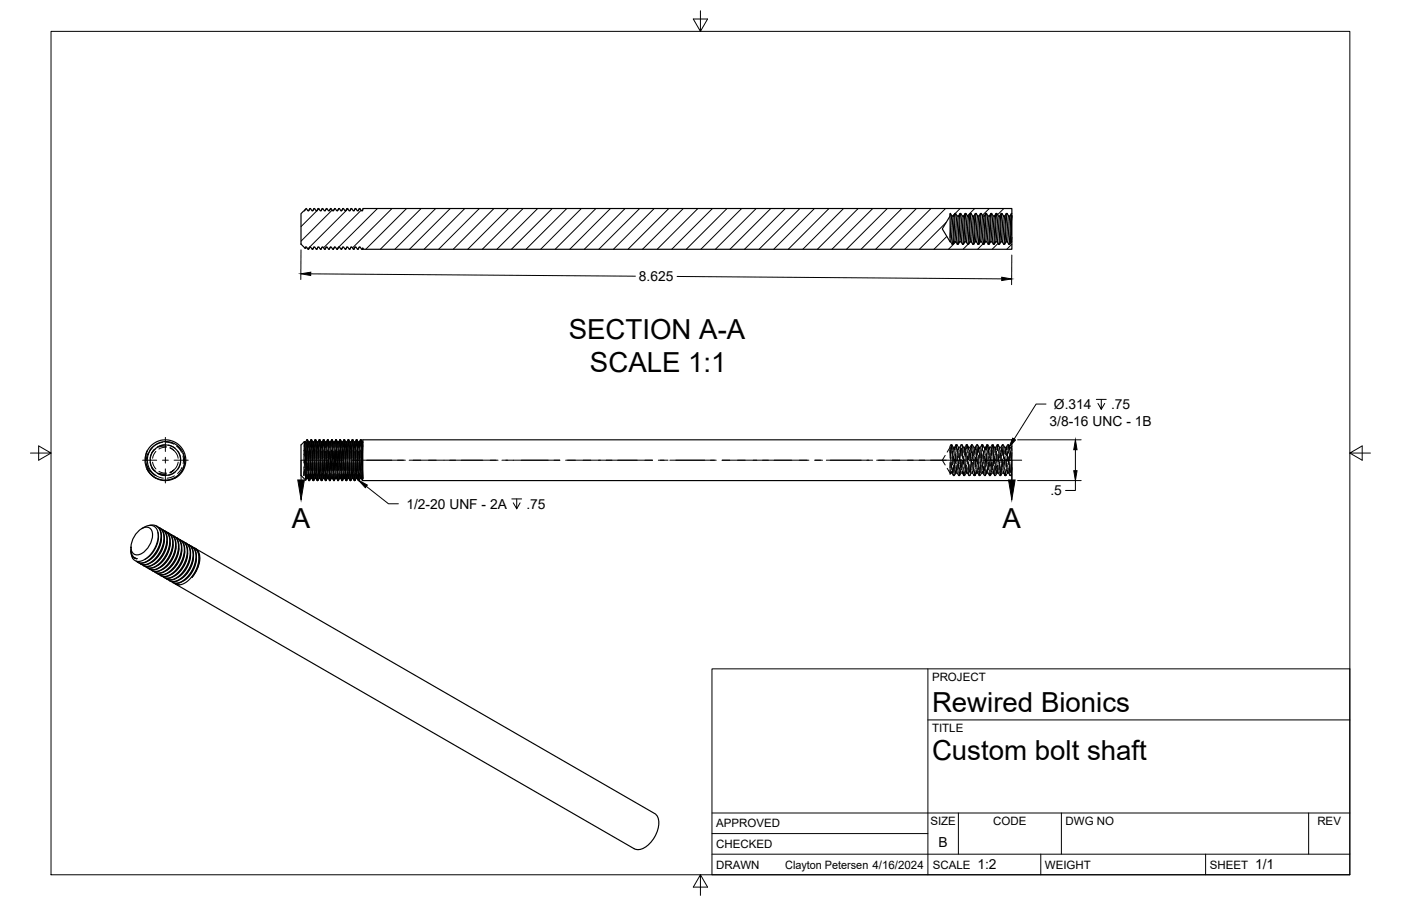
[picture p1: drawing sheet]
<svg xmlns="http://www.w3.org/2000/svg" width="432mm" height="279mm" viewBox="0 0 432 279" stroke-linecap="round" stroke-linejoin="round" font-family="sans-serif">
<defs><g id="words">
<g font-size="8.5">
<text x="175.3" y="104.6">SECTION A-A</text>
<text x="181.8" y="114.9">SCALE 1:1</text>
<text x="89.9" y="162.8">A</text>
<text x="309" y="162.8">A</text>
<text x="287.3" y="219.5">Rewired Bionics</text>
<text x="287.3" y="234.5">Custom bolt shaft</text>
</g>
<g font-size="4.3">
<text x="196.9" y="86.7">8.625</text>
<text x="323.5" y="131.4">3/8-16 UNC - 1B</text>
<text x="324.8" y="126.2">Ø.314</text>
<text x="342.4" y="126.2">.75</text>
<text x="323.8" y="152.7">.5</text>
<text x="125.2" y="156.9">1/2-20 UNF - 2A</text>
<text x="162.2" y="156.9">.75</text>
<text x="289.3" y="261.2">B</text>
<text x="301.2" y="268.1">1:2</text>
<text x="386.8" y="268.1">1/1</text>
</g>
<g font-size="3.5">
<text x="287.3" y="210.1">PROJECT</text>
<text x="287.3" y="225.8">TITLE</text>
<text x="220.7" y="255.2">APPROVED</text>
<text x="286.7" y="254.5">SIZE</text>
<text x="306.1" y="254.5">CODE</text>
<text x="328.4" y="254.5">DWG NO</text>
<text x="406" y="254.5">REV</text>
<text x="220.7" y="261.5">CHECKED</text>
<text x="220.7" y="267.9">DRAWN</text>
<text x="242" y="267.9">Clayton Petersen 4/16/2024</text>
<text x="287.5" y="267.9">SCALE</text>
<text x="322.1" y="267.9">WEIGHT</text>
<text x="372.9" y="267.9">SHEET</text>
</g>
</g></defs>
<!-- layer: Hidden -->
<g fill="none" stroke="#000" stroke-width=".31">
<path d="M45.6 139.8l-.5 2.3M47 138l-1.3 2.1M47.5 138.6l-.7 1M47.5 137.5l-1.3 1.3M47.9 138.5l-1.1 1.1-.6 1.7M48 139.2l-.7 1.1-.3 1M50.1 136.4l-2.2 .9M50.7 137.2l-1.1 .2-1.1 .5M51.2 137.9l-1.4 .2-.8 .4M51.3 137.6h-1.3l-1.1 .3M51.3 136.4l2.3 .6M51.9 137.2l2.1 1"/>
<path d="M52.4 138l1.2 .9M52.4 138.2l1.2 .7M53.6 138.9l.7 .9 .6 1.5M54.4 137.5l1.3 1.3M54.5 137.6l1.5 1.9M54.8 139.1l.7 1.2 .2 1M56.3 139.8l.6 2.3M93.7 138.9v3.9M93.8 136.2l-.1 2.9M93.9 136.4l-.1 1.3M93.9 136.3h.1M94 138.3l-.1 2.4"/>
<path d="M94.2 136.4l-.1 .7M94.3 139.9l.1-.8v2.2M94.5 136.4l-.1 2.7M94.6 139l-.1 2.4M94.8 135.6l-.2 2.2M95 139.2l-.1 2.4M95.2 136.4l-.2 1.6M95.2 136.3h.1M95.2 139.2l-.1 2.4M95.4 136.4l-.1 1.6M95.6 139.1l-.1 2.4M95.8 138.8v2.3"/>
<path d="M95.8 135.7l-.1 2.2M96 135.6l-.1 2M96.2 139.2l-.1 2.4M96.5 136.4l-.2 1.6M96.5 136.3h.1M96.5 139.2l-.1 2.4M96.7 136.3l-.1 1.7M96.9 139.1l-.1 2.4M97.1 138.8l-.1 2.4M97.1 135.7l-.2 2.2M97.3 135.6l-.1 2M97.5 139.2l-.1 2.4"/>
<path d="M97.7 136.4l-.1 1.6M97.7 136.3h.1M97.8 139.2l-.1 2.4M98 136.3l-.2 1.7M98.2 139.1l-.1 2.4M98.4 135.7l-.2 2.2M98.4 138.8l-.1 2.3M98.6 135.6l-.2 2M98.8 139.2l-.1 2.4M99 136.4l-.2 1.6M99 136.3h.1M99 139.2v2.4"/>
<path d="M99.3 136.3l-.2 1.7M99.4 139.1v2.4M99.7 135.7l-.2 2.2M99.7 138.8l-.1 2.4M99.8 135.6l-.1 2M100.1 139.2l-.2 2.4M100.3 136.4l-.2 1.6M100.3 136.3h.1M100.3 139.2l-.1 2.4M100.5 136.4l-.1 1.6M100.7 139.1l-.1 2.4M100.9 135.7l-.1 2.2"/>
<path d="M100.9 138.8l-.1 2.4M101.1 135.6l-.1 2M101.3 139.2l-.1 2.4M101.5 136.4l-.1 1.6M101.5 136.3h.1M101.6 139.2l-.1 2.4M101.8 136.4l-.2 1.6M102 139.1l-.1 2.4M102.2 135.7l-.2 2.2M102.2 138.8l-.1 2.3M102.4 135.6l-.2 2M102.6 139.2l-.1 2.4"/>
<path d="M102.8 136.4l-.2 1.6M102.8 136.3h.1M102.8 139.2v2.4M103.1 136.3l-.2 1.7M103.3 139.1l-.1 2.4M103.5 135.7l-.2 2.2M103.5 138.8l-.1 2.4M103.7 135.6l-.2 2M103.9 139.2l-.1 2.4M104.1 136.4l-.2 1.6M104.1 136.3h.1M104.1 139.2l-.1 2.4"/>
<path d="M104.3 136.3l-.1 1.7M104.5 139.1l-.1 2.4M104.7 135.7l-.1 2.2M104.7 138.8l-.1 2.4M104.9 135.6l-.1 2M105.1 139.2l-.1 2.4M105.3 136.4l-.1 1.6M105.3 136.3h.1M105.4 139.2l-.1 2.4M105.6 136.3l-.1 1.7M105.8 139.1l-.1 2.4M106 135.7l-.2 2.2"/>
<path d="M106 138.8l-.1 2.3M106.2 135.6l-.2 2M106.4 139.2l-.1 2.4M106.6 136.4l-.2 1.6M106.6 136.3h.1M106.7 139.2l-.1 2.4M106.9 136.3l-.2 1.7M107.1 139.1l-.1 2.4M107.3 135.7l-.2 2.2M107.3 138.8l-.1 2.4M107.5 135.6l-.2 2M107.7 139.2l-.1 2.4"/>
<path d="M107.9 136.4l-.2 1.6M107.9 136.3h.1M107.9 139.2l-.1 2.4M108.1 136.4l-.1 1.6M108.3 139.1l-.1 2.4M108.5 135.7l-.1 2.2M108.5 138.8v2.3M108.8 135.6l-.2 2M108.9 139.2l-.1 2.4M109.2 136.4l-.2 1.6M109.2 136.3h.1M109.2 139.2l-.1 2.4"/>
<path d="M109.4 136.4l-.1 1.6M109.6 139.1l-.1 2.4M109.8 135.7l-.2 2.2M109.8 138.8l-.1 2.4M110 135.6l-.1 2M110.2 139.2l-.1 2.4M110.4 136.4l-.1 1.6M110.4 136.3h.1M110.5 139.2l-.1 2.4M110.7 136.3v.1M110.7 136.4l-.2 1.6M110.9 139.1l-.1 2.4"/>
<path d="M111.1 135.7l-.2 2.2M111.1 138.8l-.1 2.4M111.3 135.6l-.2 2M111.5 139.2l-.1 2.4M111.7 136.4l-.2 1.6M111.7 136.3h.1M111.8 137.5l-.1 2.4M292.8 138.9l.1 1.6M292.8 138.9v2.4M292.8 137.9l-.9 1.5M292.9 138.1l-.1 1.5M293.1 137.2l-.3 .4v1.3"/>
<path d="M293.1 137.2h.2l.5 .8M293.1 139.2l-.1 2.4M293.2 137.4l.2 2.4M293.2 138l.1-.8 .2 1.4M293.6 139l-.2 2.4M293.6 139.8l.2 2.4M293.8 137.9h.4M293.9 138l.2 2.4M294.2 138l.5-.8h.2l.5 .8M294.4 138.8l-.2-.9-.2 1.5M294.4 139.4l-.1 2.4M294.5 138.2l.2-1 .2 1.3"/>
<path d="M294.5 140l.1 2.3M294.9 139.7l.2 2.3M295 137.3l-.1-.1-.2 2.1M295.1 138.5l.2 2.4M295.4 137.9h.4M295.5 138.6l-.1-.7-.3 1.7M295.6 138.9l-.1 2.3M295.6 139.8l.2 2.4M295.9 138.2l.2 2.3M296.2 137.2l-.4 .8M296.2 137.2h.3M296.3 137.2l-.3 2.3"/>
<path d="M296.4 138.3l-.2 2.3M296.4 138.3l.2 2.4M296.5 137.2l.5 .8M296.6 137.2l.2 2.4M296.8 139l-.2 2.4M297 137.9h.4M297 138l.3 2.4M297.4 138l.4-.8h.3l.5 .8M297.6 138.7l-.2-.8-.2 1.5M297.7 138.4l-.2 2.4M297.7 139.9l.1 2.4M297.8 137.2l.3 2.2"/>
<path d="M297.8 139.6l-.1 2.3M298.3 138.3l-.2-1.1-.2 1.2M298.4 139.5l.1 2.4M298.6 137.9h.4M298.7 138.6l-.2-.7-.2 1.7M298.8 138.9l-.2 2.3M298.8 139.8l.2 2.4M299 138l.4-.8h.3l.5 .9 .2 2.3M299.1 138.2l.2 2.3M299.1 139.7l-.1 2.4M299.6 138.1l-.2-.9-.2 1.3M299.6 137.3l-.2 2.4"/>
<path d="M299.7 139.3l.1 2.4M299.9 138.2l.1 2.4M300 139l-.2 2.4M300.1 137.9h.5M300.7 138.7l-.2-.8-.1 1.6M300.8 139.9l.2 2.4M300.9 137.4l-.2 2.4M301 137.2l-.5 .8M301 137.2h.3l.5 .8M301.1 138.6l-.2 2.3M301.2 138l.1 2.4M301.2 137.4l.1-.2 .2 2.1"/>
<path d="M301.7 137.9h.5M301.9 138.6l-.2-.7-.2 1.7M302 138.9l-.2 2.4M302 139.8l.1 2.4M302.1 138l.5-.8h.3l.5 .9 .2 2.3M302.2 138.1l.3 2.4M302.4 138.7l-.1 2.4M302.5 137.6l.1-.4 .3 1.9M302.6 139.9l-.1 2.4M303 138l-.1-.8-.2 1.5M303.1 139.1l.2 2.4M303.1 139l-.1 2.4"/>
<path d="M303.3 137.9h.4M303.9 138.7l-.2-.8-.2 1.6M304 139.9l.2 2.4M304.3 137.8l-.1-.6-.2 1.7M304.4 137.6l-.2 2.4M304.4 139l.2 2.4M304.5 137.2h-.3l-.5 .8M304.5 137.2l.4 .8M304.6 137.9l.2 2.3M304.9 137.9h.4M305.1 138.6l-.2-.7-.2 1.7M305.2 138.9l-.2 2.4"/>
<path d="M305.2 139.8l.1 2.3M305.3 138l.5-.8h.3l.5 .9 .2 2.3M305.4 138.1l.2 2.4M305.6 137.8l-.1 2.4M305.8 138.9l-.1 2.4M305.9 137.7l.2 2.4M305.9 137.7l.1-.5 .3 1.7M306.3 139l-.2 2.4M306.5 137.9h.4M306.9 138l.5-.8h.2l.5 .8M307.1 138.7l-.2-.8-.2 1.6M307.1 139.1l-.1 2.4"/>
<path d="M307.2 139.9l.1 2.4M307.2 137.9l.2-.7 .2 1.6M307.7 140l.1 2.3M307.7 137.6l-.1-.4-.2 1.8M307.8 138.8l.2 2.4M308.1 137.9h.4M308.2 138.6l-.1-.7-.3 1.7M308.3 138.9l-.1 2.4M308.3 139.7l.2 2.4M308.6 138.1l.2 2.4M308.9 137.2l-.4 .8M309 137.2h.2l.5 .8 .3 2.3"/>
<path d="M309.1 137.5l-.2-.3-.2 2M309.1 138l-.2 2.3M309.2 138.7l.1 2.3M309.3 137.5l.2 2.4M309.5 139l-.2 2.4M309.7 137.9h.4M310.1 138l.5-.8h.2l.5 .8M310.3 138.7l-.2-.8-.2 1.6M310.4 139.9l.1 2.3M310.4 138.1l-.2 2.4M310.6 139.3l-.2 2.3M310.6 137.4l.2 2.3"/>
<path d="M310.6 138.1l.2-.9 .2 1.4M311.1 139.8l.1 2.4M311.3 137.9h.4M311.4 138.5l-.2-.6-.2 1.8M311.5 138.9l-.2 2.4M311.5 139.7l.2 2.4M311.8 138.1l.1 .8M311.9 139.6l-.2 2.2M311.9 137.6l-.2 .4M45.1 143.3l.9 2.2M46.2 142.5l.6 1.8 1.1 1.1-1.1-1.1 .7 .9M46.8 146.4l1.4 1.2"/>
<path d="M47 142.5l.3 1.1 .7 1M48 146.6l2.3 .9M48.5 146l1 .5 1.2 .2M48.9 145.9l1.3 .3h1.1M49 145.4l1.4 .5h.9M53.8 146.7l-2.3 .8M54 145.6l-1 .6-1.1 .4M54.9 142.5a4.9 4.9 0 0 1-2.5 3.3l1.2-.9-1.2 .7M55.2 146.4l-1.4 1.2M55.7 142.5l-.9 2.2M56.1 144.1l-1.4 2M56.4 140.6l.1 2.4"/>
<path d="M56.8 143.3l-.9 2.2M93.7 144v2.7M93.7 145.4v1.3M93.9 141.8l-.1 2.4M93.9 144.7l-.2 2M94.2 141.1l-.2 2.4M94.4 142.5l-.1 4.9M94.4 142.6v2.1M94.6 147.5h.1M94.7 146.3l-.1 1.2M94.8 147.5h.1M94.8 142.7l-.1 2.4"/>
<path d="M95 146.3l-.2 1.2M95.1 142.8l-.1 2.3M95.4 146.3l-.2 1.9M95.5 142.7l-.1 2.4M95.6 145.9l-.2 2.3M95.7 142.3l-.1 2.4M95.8 147.5h.1M95.9 146.3l-.1 1.2M96.1 147.5h.1M96.1 142.7l-.1 2.4M96.2 146.3l-.1 1.2M96.4 142.8l-.1 2.3"/>
<path d="M96.6 146.3l-.1 1.9M96.8 142.7l-.1 2.4M96.9 145.9l-.2 2.3M97 142.3l-.1 2.4M97.1 147.5h.1M97.2 146.3l-.1 1.2M97.3 147.5h.1M97.4 142.7l-.1 2.4M97.5 146.3l-.2 1.2M97.6 142.8v2.3M97.9 146.3l-.1 1.9M98 142.7v2.4"/>
<path d="M98.1 145.9l-.1 2.3M98.3 142.3l-.1 2.4M98.4 147.5h.1M98.5 146.3l-.1 1.2M98.6 147.5h.1M98.6 142.7v2.4M98.8 146.3l-.2 1.2M98.9 142.8l-.1 2.3M99.2 146.3l-.2 1.9M99.3 142.7v2.4M99.4 145.9l-.2 2.3M99.5 142.3l-.1 2.4"/>
<path d="M99.6 147.5h.1M99.8 146.3l-.2 1.2M99.9 147.5h.1M99.9 142.7l-.1 2.4M100 146.3l-.1 1.2M100.2 142.8l-.1 2.3M100.5 146.3l-.2 1.9M100.6 142.7l-.1 2.4M100.7 145.9l-.2 2.3M100.8 142.3l-.1 2.4M100.9 147.5h.1M101 146.3l-.1 1.2"/>
<path d="M101.2 147.5h.1M101.2 142.7l-.1 2.4M101.3 146.3l-.1 1.2M101.5 142.8l-.1 2.3M101.7 146.3l-.1 1.9M101.9 142.7l-.1 2.4M101.9 145.9l-.1 2.3M102.1 142.3l-.1 2.4M102.2 147.5h.1M102.3 146.3l-.1 1.2M102.4 147.5h.1M102.4 142.7v2.4"/>
<path d="M102.6 146.3l-.2 1.2M102.7 142.8l-.1 2.3M103 146.3l-.2 1.9M103.1 142.7v2.4M103.2 145.9l-.2 2.3M103.3 142.3v2.4M103.4 147.5h.1M103.6 146.3l-.2 1.2M103.7 147.5h.1M103.7 142.7l-.1 2.4M103.8 146.3l-.1 1.2M104 142.8l-.1 2.3"/>
<path d="M104.3 146.3l-.2 1.9M104.4 142.7l-.1 2.4M104.5 145.9l-.2 2.3M104.6 142.3l-.1 2.4M104.7 147.5h.1M104.8 146.3l-.1 1.2M105 147.5h.1M105 142.7l-.1 2.4M105.1 146.3l-.1 1.2M105.3 142.8l-.1 2.3M105.5 146.3l-.1 1.9M105.7 142.7l-.1 2.4"/>
<path d="M105.7 145.9l-.1 2.3M105.9 142.3l-.1 2.4M106 147.5h.1M106.1 146.3l-.1 1.2M106.2 147.5h.1M106.3 142.7l-.1 2.4M106.4 146.3l-.2 1.2M106.5 142.8l-.1 2.3M106.8 146.3l-.1 1.9M107 142.7l-.1 2.4M107 145.9l-.2 2.3M107.1 142.3v2.4"/>
<path d="M107.3 147.5h.1M107.4 146.3l-.1 1.2M107.5 147.5h.1M107.5 142.7l-.1 2.4M107.7 146.3l-.2 1.2M107.8 142.8l-.1 2.3M108.1 146.3l-.2 1.9M108.2 142.7l-.1 2.4M108.3 145.9l-.2 2.3M108.4 142.3l-.1 2.4M108.5 147.5h.1M108.6 146.3l-.1 1.2"/>
<path d="M108.8 147.5h.1M108.8 142.7l-.1 2.4M108.9 146.3l-.1 1.2M109.1 142.8l-.1 2.3M109.3 146.3l-.1 1.9M109.5 142.7l-.1 2.4M109.6 145.9l-.2 2.3M109.7 142.3l-.1 2.4M109.8 147.5h.1M109.9 146.3l-.1 1.2M110 147.5h.1M110.1 142.7l-.1 2.4"/>
<path d="M110.2 146.3l-.2 1.2M110.3 142.8v2.3M110.6 146.3l-.1 1.9M110.8 142.7l-.1 2.4M110.8 145.9l-.1 2.3M111 142.3l-.1 2.4M111.1 147.5h.1M111.2 146.3l-.1 1.2M111.3 147.5h.1M111.3 142.7v2.4M111.5 144.6l-.2 2.9M111.7 141.1l-.1 2.3"/>
<path d="M111.8 147.6l-.1 .6M291.3 140.4l-.9 1.5 .9 1.5M291.9 144.4l.9 1.5M292.8 144.9v1.3l.2-.3M292.8 142.5l.1 3.3M292.9 142.8l-.1 1.5M293 145.9h.4M293 141.7l.2 2.4M293.3 142.5l-.1 2.4M293.4 145.9l.5 .8M293.4 140.9l.2 2.4M293.6 144.5l.3 2.2v-.2"/>
<path d="M293.7 144.2l-.2 1.7-.2-.6M293.8 143.4l.2 2.4M293.9 146.7h.2M293.9 140.6l-.1 2.4M294.2 141.6l.1 2.4M294.2 142.9l-.1 2.4M294.4 144.1l-.2 2.4M294.6 145.9h.4M294.6 140.5l-.1 2.4M294.6 145.9l-.4 .8M294.7 143.5l.3 2.4M294.8 144.3l-.2 1.6-.2-.7"/>
<path d="M295 145.9l.4 .8M295.1 140.8l-.2 2.3M295.1 143.2l.2 2.4M295.3 142.1l.2 2.4M295.4 142.4l-.2 2.4M295.5 146.7h.2M295.7 144.3l-.2 2.3M295.9 143.4l.2 2.4M295.9 145.4l-.2 1.3-.1-1.1M295.9 140.7l-.1 2.4M296.1 141.8l-.1 2.4M296.2 145.9h.4"/>
<path d="M296.2 141.7l.2 2.4M296.2 145.9l-.5 .8M296.5 142.6l-.1 2.3M296.6 145.9l.4 .8M296.7 141.9l.1 2.4M296.8 144.2l-.2 1.7-.1-.6M296.9 140.8l.1 2.4M296.9 145.5l.2 1.2 .1-1.2M297.1 144.4l.2 2.3 .5-.8M297.1 146.7h.2M297.1 140.6l-.2 2.4M297.3 141.6l.2 2.4"/>
<path d="M297.5 142l-.2 2.4M297.6 143.1l-.1 2.4M297.8 145.9h.4M297.9 143.5l.2 2.3 .5 .9M298 144.3l-.2 1.6-.2-.8M298.2 140.6l.1 2.4M298.2 140.8l-.1 2.4M298.4 144.2l.2 2.4M298.6 143l.1 2.4M298.6 142.4l-.2 2.4M298.6 146.7h.3M299 143.3l-.2 2.3"/>
<path d="M299 143.4l.3 2.3M299.1 144.4l-.2 2.3 .5-.8M299.3 145.9h.5M299.4 140.8l-.2 2.4M299.4 141.7l.1 2.4M299.7 142.6l-.2 2.3M299.8 145.9l.4 .8M299.9 142.9l.1 2.4M300 144.2l-.2 1.7-.2-.6M300.1 141.8l.1 2.3M300.2 146.7h.3M300.2 140.7l-.1 2.3"/>
<path d="M300.3 145.3l.2 1.4 .2-1M300.5 144.6l-.3 2.1-.1-.2M300.5 141.6l.2 2.4M300.7 141l-.2 2.4M300.9 142.2l-.2 2.3M300.9 145.9h.5M301 145.9l-.5 .8M301.1 143.5l.2 2.3 .5 .9M301.2 144.4l-.3 1.5-.1-.8M301.4 141.6l.1 2.4M301.4 140.8l-.2 2.4M301.6 140.4l.1 2.4"/>
<path d="M301.6 145.2l.2 1.5 .2-.8M301.7 142.5l-.1 2.3M301.8 144l.2 2.4M301.8 146.7h.3M302.2 142.3l-.2 2.4M302.2 143.3l.3 2.4M302.4 143.4l-.2 2.4M302.5 145.9h.5M302.5 141.7l.2 2.4M302.6 145.9l-.5 .8M302.9 142.6l-.2 2.4M302.9 140.3l.1 2.4"/>
<path d="M302.9 145.9l.5 .8M303.1 143.8l.2 2.4M303.2 144.3l-.2 1.6-.2-.6M303.3 142.7l.1 2.4M303.4 146.7h.3M303.4 140.7l-.1 2.3M303.7 143.6l-.1 2.4M303.7 141.6l.1 2.3M303.9 144.8l-.2 1.9-.1-.4M303.9 140l-.1 2.4M304.1 141.2l-.1 2.4M304.1 145.9h.4"/>
<path d="M304.1 145.9l-.4 .8M304.2 143.5l.2 2.1 .6 1.1M304.3 144.4l-.2 1.5-.1-.8M304.6 140.8l-.2 2.4M304.6 142.6l.2 2.3M304.8 141.4l.1 2.4M304.9 142.5l-.2 2.3M305 146.7h.2M305 145l.2 1.7 .2-.6M305.2 144.9l-.2 1.8-.1-.6M305.4 143.3l.2 2.4M305.4 141.4l-.1 2.3"/>
<path d="M305.6 142.5l-.1 2.4M305.7 145.9h.4M305.7 141.7l.2 2.4M305.7 145.9l-.4 .8M306 142.6l-.1 2.4M306.1 145.9l.5 .8M306.2 141.3l.1 2.3M306.3 140.1l.2 2.4M306.3 144.8l.3 1.9 .1-.5M306.4 144.3l-.2 1.6-.2-.7M306.5 143.7l.2 2.4M306.6 146.7h.2"/>
<path d="M306.6 140.7l-.1 2.4M306.9 141.5l.1 2.4M306.9 142.6l-.1 2.4M307.1 143.8l-.1 2.4M307.3 145.9h.4M307.3 140.2l-.1 2.4M307.3 145.9l-.4 .8M307.4 143.4l.3 2.4M307.5 144.4l-.2 1.5-.2-.8M307.7 145.9l.4 .8M307.8 140.8l-.2 2.4M307.8 143.5l.2 2.4"/>
<path d="M308.1 142.4l.1 2.4M308.1 142.5l-.2 2.4M308.2 146.7h.2M308.5 144l-.2 2.3M308.6 143.3l.2 2.4M308.6 145.1l-.2 1.6-.1-.8M308.7 140.4l-.2 2.3M308.8 141.5l-.1 2.4M308.9 145.9h.4M308.9 141.6l.2 2.4M308.9 145.9l-.5 .8M309.2 142.6l-.1 2.4"/>
<path d="M309.3 145.9l.4 .8M309.4 142.2l.1 2.4M309.5 144.3l-.2 1.6-.1-.7M309.6 141.1l.1 2.4M309.8 146.7h.2M309.8 144.7l.2 2 .1-.3M309.8 140.7l-.2 2.4M310 145.2l-.2 1.5-.2-.9M310 141.5l.2 2.4M310.2 141.7l-.2 2.4M310.4 142.8l-.2 2.4M310.5 145.9h.4"/>
<path d="M310.5 145.9l-.5 .8M310.6 143.4l.2 2.4M310.7 144.4l-.2 1.5-.2-.8M310.9 145.9l.4 .8M310.9 140.9l.1 2.4M310.9 140.8l-.1 2.4M311.1 144.5l.2 2.2 .1-.2M311.3 142.5l-.2 2.4M311.3 143.3l.1 2.4M311.3 146.7h.3M311.7 143l-.2 2.4M311.7 143.3l.2 1.6"/>
<path d="M311.9 144.3l-.2 2.2M311.9 146.2l-.3 .5"/>
</g>
<!-- layer: Visible -->
<g fill="none" stroke="#000" stroke-width=".36">
<path d="M92.8 65.9l1.6-1.6 .5 .7h.2l.4-.7 .6 .7h.3l.4-.7 .6 .7h.3l.4-.7 .6 .7h.2l.5-.7 .5 .7h.3l.4-.7 .6 .7h.3l.4-.7 .6 .7h.2l.5-.7 .6 .7h.2l.4-.7 .6 .7h.3l.4-.7 .6 .7h.3l.4-.7 .6 .7h.2l.4-.7 .6 .7h.3l.4-.7 .6 .7h.3l.4-.7 .6 .7h.3l.1-.7h200.1v1.5l-.6 .8h-.4l-.5-.8h-.2l-.5 .8h-.4l-.5-.8h-.2l-.5 .8h-.4l-.5-.8h-.2l-.5 .8h-.4l-.5-.8h-.2l-.5 .8h-.4l-.4-.8h-.3l-.4 .8h-.5l-.4-.8h-.3l-.4 .8h-.5l-.4-.8h-.3l-.4 .8h-.5l-.4-.8h-.3l-.4 .8h-.4l-.5-.8h-.2l-.5 .8h-.4l-.5-.8h-.2l-.5 .8h-.4l-.5-.8h-.2l-.5 .8h-.4l-.6-.8v.8l-2.4 4 3.1 4.8h.3l.4-.8h.4l.5 .8h.2l.5-.8h.4l.5 .8h.2l.5-.8h.4l.4 .8h.3l.5-.8h.4l.4 .8h.3l.4-.8h.5l.4 .8h.3l.4-.8h.5l.4 .8h.3l.4-.8h.4l.5 .8h.3l.4-.8h.4l.5 .8h.3l.4-.8h.4l.5 .8h.2l.5-.8h.4l.5 .8h.2l.5-.8h.4l.4 .8h.3l.5-.8h.2v2.3h-200.1v-.4l-.4 .4-.4-.7h-.3l-.4 .7-.6-.7h-.2l-.4 .7-.6-.7h-.3l-.4 .7-.6-.7h-.3l-.4 .7-.6-.7h-.2l-.4 .7-.7-.7h-.2l-.4 .7-.6-.7h-.3l-.4 .7-.6-.7h-.2l-.5 .7-.6-.7h-.2l-.4 .7-.6-.7h-.3l-.4 .7-.6-.7h-.3l-.4 .7-.6-.7h-.2l-.4 .7-.6-.7h-.3l-.6 .7-.4-.7h-.3l-.2 .3-1.2-1.2zM94.1 64.5l-.2 .5M94.2 76.2l-.2 .3M95.5 76.2l-.4 .7M95.5 64.3l-.4 .7M95.5 64.3h.1M96.8 76.2l-.4 .7M96.8 64.3l-.4 .7M98 76.2l-.4 .7M98.1 64.3l-.4 .7M98.1 64.3h.1M99.3 76.2l-.4 .7"/>
<path d="M99.3 64.3l-.4 .7M99.4 64.3h-.1M100.6 76.2l-.4 .7M100.6 64.3l-.4 .7M100.6 64.3h.1M101.9 76.2l-.5 .7M101.9 64.3l-.4 .7M101.9 64.3h.1M103.1 76.2l-.4 .7M103.1 64.3l-.4 .7M103.2 64.3h-.1M104.4 76.2l-.4 .7"/>
<path d="M104.4 64.3l-.4 .7M104.4 64.3h.1M105.7 76.2l-.4 .7M105.7 64.3l-.4 .7M105.7 64.3h.1M106.9 76.2l-.4 .7M107 64.3l-.4 .7M107 64.3h.1M108.2 76.2l-.4 .7M108.2 64.3l-.4 .7M108.2 64.3h.1M109.5 76.2l-.4 .7"/>
<path d="M109.5 64.3l-.4 .7M109.5 64.3h.1M110.7 76.2l-.4 .7M110.8 64.3l-.4 .7M110.8 64.3h.1M111.8 76.5l-.2 .4M111.8 64.7l-.2 .3M292.8 66.6v8M292.9 65.8l-.1 .6M293.4 66.6l-.6 6.6M293.8 66.6l-.8 8M294.2 65.9l-.7 9.5"/>
<path d="M294.5 65.8l-.7 9.5M295 66.6l-.8 8M295.4 66.6l-.8 8M295.8 65.9l-.7 9.5M296.1 65.8l-.7 9.5M296.6 66.6l-.8 8M297 66.6l-.8 8M297.4 65.9l-.7 9.5M297.7 65.8l-.7 9.5M298.2 66.6l-.8 8M298.6 66.6l-.8 8M299 65.9l-.8 9.5"/>
<path d="M299.3 65.8l-.7 9.5M299.7 66.6l-.7 8M300.2 66.6l-.8 8M300.6 65.9l-.8 9.5M300.9 65.8l-.8 9.5M301.3 66.6l-.8 8M301.8 66.6l-.8 8M302.2 65.9l-.8 9.5M302.5 65.8l-.8 9.5M302.9 66.6l-.8 8M303.4 66.6l-.8 8M303.8 65.9l-.8 9.5"/>
<path d="M304.1 65.8l-.8 9.5M304.5 66.6l-.8 8M304.9 66.6l-.8 8M305.4 65.9l-.8 9.5M305.6 65.8l-.7 9.5M306.1 66.6l-.8 8M306.5 66.6l-.8 8M306.9 65.9l-.7 9.5M307.2 65.8l-.7 9.5M307.7 66.6l-.8 8M308.1 66.6l-.8 8M308.5 65.9l-.7 9.5"/>
<path d="M308.8 65.8l-.7 9.5M309.3 66.6l-.8 8M309.7 66.6l-.8 8M310.1 65.9l-.7 9.5M310.4 65.8l-.7 9.5M310.9 66.6l-.8 8M311.3 66.6l-.8 8M311.7 74.6l.2-1.3v-6.9l-.6 8.9M311.7 65.9l-.8 9.5M311.9 73.2v1.4M311.9 65.8v.6M45.3 139.1a6.3 6.3 0 0 0 0 5.6"/>
<path d="M46.5 137.5l2-1.4 2.2-.5 2 .3 2.1 1 1.5 1.7 .8 2v2.5l-.8 2.2-1.7 1.8-2.2 .9-2.3 .1-2.4-.8-1.4-1.2-1-1.4 1.8 2.1 2.3 1.1h2.8l2.2-1 1.2-1.1 .9-1.6 .4-1.8-.1-1.7-.6-1.4-1-1.4-1.4-1-1.5-.6-1.6-.1-1.9 .5-1.5 .9-1.1 1.3a5.8 5.8 0 0 0 1.8 7.8l-1-.7-1-1.1-1-2.3-.1-1.6 .2-1.4zM93.8 136.2l.4 11.9-1.4-1.5v-9.4zM93.8 136.2l.8 11.3M93.9 136.3h.3M94.2 136.3l.4-.7 .6 12.6M94.2 136.3l.6 11.2M94.6 135.6h.2l.1 .6 .5 12M94.8 135.7l.5 1.1 .5 10.7M95.2 136.3h.2M95.4 136.3l.5-.7 .6 12.6M95.4 136.3l.7 11.2M95.9 135.6h.2v.6l.6 12"/>
<path d="M96.1 135.7l.4 1.1 .6 10.7M96.5 136.3h.2l.4-.7 .7 12.6M96.7 136.4l.6 11.1M97.1 135.6l.2 .1 .1 .5 .6 12M97.3 135.7l.5 1.1 .6 10.7M97.7 136.3h.3l.4-.7 .6 12.6M98 136.4l.6 11.1M98.4 135.6l.2 .1 .1 .5 .5 12M98.6 135.7l.5 1.1 .5 10.7M99 136.3h.3l.4-.6 .6 12.5M99.3 136.4l.6 11.1M99.7 135.6h.2v.6l.6 12"/>
<path d="M99.9 135.7l.5 1.1 .5 10.7M100.3 136.3h.2M100.5 136.3l.4-.7 .7 12.6M100.5 136.3l.7 11.2M100.9 135.6h.2l.1 .6 .6 12M101.1 135.7l.5 1.1 .6 10.7M101.5 136.3h.3M101.8 136.3l.4-.7 .6 12.6M101.8 136.3l.6 11.2M102.2 135.6h.2l.1 .9 .5 11.7M102.4 135.7l.5 1.1 .5 10.7M102.8 136.3h.3l.4-.7 .6 12.6"/>
<path d="M103.1 136.4l.6 11.1M103.5 135.6h.2l.1 .9 .5 11.7M103.7 135.7l.5 1.1 .5 10.7M104.1 136.3h.2l.5-.7 .5 11.7 .1 .9h.2M104.3 136.4l.7 11.1M104.8 135.6l.2 .1 .1 .8 .5 11.7M104.9 135.7l.5 1.1 .6 10.7M105.3 136.3h.3l.4-.6 .7 12.5M105.6 136.4l.6 11.1M106 135.6h.2l.1 .9 .5 11.7M106.2 135.7l.5 1.1 .6 10.7M106.6 136.3h.3l.4-.7 .5 11.7 .1 .9h.2"/>
<path d="M106.9 136.4l.6 11.1M107.3 135.6h.2l.1 .9 .5 11.7M107.5 135.7l.5 1.1 .5 10.7M107.9 136.3h.2M108.1 136.3l.5-.7 .6 12.6M108.1 136.3l.7 11.2M108.6 135.6h.2l.1 .9 .5 11.7M108.8 135.7l.4 1.1 .6 10.7M109.2 136.3h.2M109.4 136.3l.4-.7 .5 11.7 .1 .9h.3M109.4 136.3l.6 11.2M109.8 135.6h.2l.1 .9 .6 11.7"/>
<path d="M110 135.7l.5 1.1 .6 10.7M110.4 136.3h.3M110.7 136.3l.4-.7 .6 12.6M110.7 136.4l.6 11.1M111.1 135.6l.2 .1 .1 .8 .4 11.1v-12h200.1v12.6h-200.2M111.3 135.7l.4 .7 .1 1.1M111.7 136.3h.1M94.6 147.5h.2M94.6 147.5l-.4 .6M94.8 147.5l.4 .7M95.2 148.2h.2M95.8 147.5h.3"/>
<path d="M95.8 147.5l-.4 .7M96.1 147.5l.4 .7M96.5 148.2h.2M97.1 147.5h.2M97.1 147.5l-.4 .7M97.3 147.5l.4 .7M97.8 148.2h.1M98.4 147.5h.2M98.4 147.5l-.4 .7M98.6 147.5l.4 .7M99 148.2h.2M99.6 147.5h.3"/>
<path d="M99.6 147.5l-.4 .7M99.9 147.5l.4 .7M100.3 148.2h.2M100.9 147.5h.3M100.9 147.5l-.4 .7M101.2 147.5l.4 .7M101.6 148.2h.1M102.2 147.5h.2M102.2 147.5l-.4 .7M102.4 147.5l.4 .7M102.8 148.2h.2M103.4 147.5h.3"/>
<path d="M103.4 147.5l-.4 .7M103.7 147.5l.4 .7M104.1 148.2h.2M104.7 147.5h.3M104.7 147.5l-.4 .7M105 147.5l.4 .7M106 147.5h.2M106 147.5l-.4 .7M106.2 147.5l.4 .7M106.7 148.2h.1M107.3 147.5h.2M107.3 147.5l-.5 .7"/>
<path d="M107.5 147.5l.4 .7M108.5 147.5h.3M108.5 147.5l-.4 .7M108.8 147.5l.4 .7M109.2 148.2h.2M109.8 147.5h.2M109.8 147.5l-.4 .7M110 147.5l.4 .7M111.1 147.5h.2M111.1 147.5l-.4 .7M111.3 147.5l.4 .7M40.4 169.7l.3 1.8 .7 .6 .8 .2"/>
<path d="M40.4 168.8a2.79 2.79 0 0 0 1.8 3.5M41.5 172l.1 .1M41.6 172.1l.6 .2M42.5 163.9a2.84 2.84 0 0 1 3.9-.8 5.3 5.3 0 0 1-1 6.1l-.5 .6a2.84 2.84 0 0 1-4 .8 5.3 5.3 0 0 1 1.1-6.1zM43.7 163l2.1-.9 1.5 .1 .7 .5 .6 1 .1 2.3-.9 2.9-1.8 2.5-2.1 1.5-1.1 .2-.8-.1a2.67 2.67 0 0 1-1.6-3.1M46 175.5h.1M46 162.1h1.9l.7 .4 .6 .8 .4 2.3-.4 2.4-1.4 2.6-1.9 2.1-1.2 .7-1.1 .2-.9-.1-.7-.5M46.9 176h.1M48.2 162.2l1.2 1.2 .4 1.7-.3 2.2-.8 2.1-1.3 2.1-1.6 1.4-1.9 .8-1.5-.3M48.7 164.1l.1 2.3-.8 2.5-1.8 2.5-1.6 1.1M48.7 162.6l1.2 .9 .6 1.8-.2 2.3-.8 2.3-1.4 2-2.1 1.8-1.8 .5-1.3-.6M49.1 162.8l1.1 1.1 .5 1.9-.3 2-.8 2.3-1.2 1.8-1.9 1.6-1.8 .7-1.4-.3"/>
<path d="M49.6 163.1l1.3 1 .5 1.7-.2 2.3-.9 2.4-1.6 2.3-1.8 1.4-1.8 .5-1.3-.6M49.7 165.9l-.3 2.1-.9 2.1-1.3 1.7-1.4 1.1M50 163.3l1.1 1 .5 1.9-.3 2.3-.8 2-1.4 2.1-1.5 1.4-1.9 .7-1.5-.3M50.5 178l.1 .1M50.5 163.6l1.1 .8 .7 1.9-.2 2.5-.9 2.2-1.3 2-2 1.6-1.7 .6-.9-.2-.6-.4M50.7 166.4l-.3 2-.8 1.9-1.4 1.9-1.5 1.2M50.9 163.8l1 .9 .6 1.8-.3 2.3-.8 2.3-1.3 1.9-1.9 1.6-1.7 .7-1.4-.4M51.4 164.1l1.3 1 .5 1.6-.2 2.4-.8 2.3-1.2 1.8-2 1.9-1.8 .6-.9-.1-.7-.4M51.5 167l-.3 2.1-.8 1.9-1.3 1.7-1.5 1.2M51.8 164.3l1.1 1 .5 1.9-.4 2.6-.8 2-1.3 1.8-1.5 1.4-1.8 .7-1.5-.2M52.3 164.6l1.3 1.1 .5 1.6-.1 2.2-1 2.6-1.5 2.1-1.8 1.5-1.5 .5-.9-.1-.8-.4M52.4 167.5l-.2 1.9-.9 2.1-1.2 1.7-1.6 1.2"/>
<path d="M52.7 164.8l1.1 1.1 .5 1.8-.3 2.2-.8 2.1-1.3 2-1.9 1.7-1.5 .6-1.5-.3M53.2 165.2l1.3 1 .5 1.8-.2 2.2-.8 2.2-1.5 2.2-1.6 1.5-1.9 .6-.9-.1-.7-.4M53.3 168l-.2 1.7-.8 2.1-1.4 2-1.5 1.2M53.6 165.3l1.1 1.2 .5 1.7-.3 2.1-.9 2.5-1.6 2.2-1.8 1.4-1.3 .4-1.5-.3M53.7 179.8l1.5 .6M54 179.9l1.2 .5M54.1 165.7l.8 .4 .5 .7 .5 1.6-.1 2.1-1 2.6-1.5 2.2-2 1.5-1.8 .4-1.2-.5M54.2 168.5l-.2 2-.9 2.1-1.2 1.6-1.6 1.3M54.5 165.9h.1M54.6 165.9l1.1 1.2 .3 1.6-.1 1.9-.9 2.4-1.3 2.1-1.8 1.5-1.9 .7-1.3-.3M55 166.2l1.2 .9 .6 1.9-.2 2.4-.8 2.1-1.5 2.2-1.6 1.4-1.9 .7-.9-.1-.7-.5M55.1 169l-.2 1.9-1.1 2.4-1.2 1.6-1.4 1.1"/>
<path d="M55.4 166.4l1.1 1.1 .4 1.6-.2 2.2-.9 2.4-1.3 2-1.6 1.4-1.8 .7-1.5-.3M55.9 166.7l1.2 .9 .6 1.9-.1 2.1-1.1 2.7-1.7 2.3-1.7 1.3-1.6 .4-1.4-.5M56 169.5l-.3 2.2-.8 1.9-1.5 1.9-1.3 1M56.3 166.9l1.1 1 .4 1.9-.2 2-.8 2.3-1.4 2.1-1.7 1.5-1.5 .6-1.6-.2M56.8 167.2l1.2 1 .6 1.9-.3 2.5-.7 1.9-1.5 2.2-1.9 1.6-1.6 .5-.9-.1-.7-.4M56.9 170.1l-.2 1.8-.8 2-1.4 2-1.5 1.1M57.2 167.4l1.1 1.1 .4 1.7-.2 2.3-.9 2.2-1 1.7-1.9 1.7-1.8 .8-1.5-.3M57.7 167.7l.7 .4 .6 .7 .5 1.8-.2 2.2-1 2.5-1.6 2.3-1.7 1.3-1.7 .4-1.4-.5M57.8 170.6l-.3 2.1-.8 1.9-1.4 1.9-1.4 1M58.1 167.9l1.1 1.1 .4 1.8-.2 2-.7 2.2-1.3 2-2 1.8-1.7 .6-1.4-.3M58.6 168.3l1.2 1 .6 1.7-.2 2.1-.9 2.6-1.4 2-1.9 1.6-1.6 .6-.9-.2-.7-.4M58.7 171.1l-.3 2-.9 2.2-1.2 1.6-1.5 1.2"/>
<path d="M59 168.4l.1 .1M59.1 168.5l1.1 1.2 .3 1.5-.2 2.3-.9 2.3-1.4 2.1-1.5 1.3-1.7 .7h-.8l-.8-.3M59.5 168.8l1.2 .9 .6 1.6-.1 1.8-.5 2-1 1.9-1.4 1.8-1.6 1.2-1.5 .4M59.6 171.6l-.2 1.9-.9 2.2-1.2 1.6-1.6 1.3M59.9 169l.7 .5 .5 .8 .3 2.4-.7 2.9-1.6 2.5a8.3 8.3 0 0 0 2.1-7.9l-1-1.1M60.3 169.2l141.5 81.7a4.2 4.2 0 0 1 .9 5.2 8.3 8.3 0 0 1-5.9 5.9l-1.3-.3-141.5-81.6M60.5 172.1l-.3 2.2-.9 2-1.1 1.5-1.6 1.3"/>
<circle cx="51" cy="141.9" r="4.7"/>
</g>
<circle cx="94" cy="76.5" r=".18" fill="#000"/>
<!-- layer: Titleblock -->
<path d="M219.4 206.3h196.6v63.5h-196.6zM286 206.3v63.5M286 222h130M219.4 257.1h66.6M219.4 250.7h196.6M295.4 250.7v12.7M327.1 250.7v12.7M403.3 250.7v12.7M219.4 263.4h196.6M320.8 263.4v6.4M371.6 263.4v6.4" fill="none" stroke="#000" stroke-width=".31"/>
<!-- layer: Smart Centers -->
<g fill="none" stroke="#000" stroke-width=".31">
<path d="M51 134.9v4.3M43.9 141.9h4.4M50.1 141.9h1.8M51 141v1.8M51 144.6v4.3M53.7 141.9h4.3M108.8 141.9h12M122.5 141.9h1.8M126.1 141.9h10.7M138.6 141.9h1.8M142.2 141.9h10.7M154.7 141.9h1.8"/>
<path d="M158.2 141.9h10.8M170.8 141.9h1.7M174.3 141.9h10.7M186.8 141.9h1.8M190.4 141.9h10.7M202.9 141.9h1.8M206.5 141.9h10.7M219 141.9h1.7M222.5 141.9h10.8M235 141.9h1.8M238.6 141.9h10.7M251.1 141.9h1.8"/>
<path d="M254.7 141.9h10.7M267.2 141.9h1.8M270.8 141.9h10.7M283.3 141.9h1.8M286.8 141.9h10.7M299.3 141.9h1.8M302.9 141.9h12"/>
</g>
<!-- layer: Border -->
<path d="M15.7 9.7h400.3v260.1h-400.3zM215.9 3.3v6.4l-2.2-3.8h4.4l-2.2 3.8M9.4 139.7h6.3l-3.8-2.2v4.4l3.8-2.2M416 139.7l3.8 2.2v-4.4l-3.8 2.2h6.4M215.9 269.8l2.2 3.8h-4.4l2.2-3.8v6.3" fill="none" stroke="#000" stroke-width=".31"/>
<!-- layer: Hatching -->
<g fill="none" stroke="#000" stroke-width=".31">
<path d="M97.7 65l-4.9 4.9M98.3 64.4l-.6 .5M102.4 64.8l-9.6 9.6M104.3 76.3l-.5 .5M107.2 64.4l-12.3 12.4M111.3 64.9l-11.6 11.5M116.3 64.3l-11.8 11.9M120.8 64.3l-12.2 12.2M125.3 64.3l-12.6 12.6M129.8 64.3l-12.6 12.6M134.3 64.3l-12.6 12.6M138.8 64.3l-12.6 12.6"/>
<path d="M143.3 64.3l-12.6 12.6M147.7 64.3l-12.5 12.6M152.2 64.3l-12.5 12.6M156.7 64.3l-12.5 12.6M161.2 64.3l-12.5 12.6M165.7 64.3l-12.6 12.6M170.2 64.3l-12.6 12.6M174.7 64.3l-12.6 12.6M179.2 64.3l-12.6 12.6M183.7 64.3l-12.6 12.6M188.2 64.3l-12.6 12.6M192.7 64.3l-12.6 12.6"/>
<path d="M197.1 64.3l-12.5 12.6M201.6 64.3l-12.5 12.6M206.1 64.3l-12.6 12.6M210.6 64.3l-12.6 12.6M215.1 64.3l-12.6 12.6M219.6 64.3l-12.6 12.6M224.1 64.3l-12.6 12.6M228.6 64.3l-12.6 12.6M233.1 64.3l-12.6 12.6M237.6 64.3l-12.6 12.6M242 64.3l-12.5 12.6M246.5 64.3l-12.5 12.6"/>
<path d="M251 64.3l-12.5 12.6M255.5 64.3l-12.5 12.6M260 64.3l-12.6 12.6M264.5 64.3l-12.6 12.6M269 64.3l-12.6 12.6M273.5 64.3l-12.6 12.6M278 64.3l-12.6 12.6M282.4 64.3l-12.5 12.6M286.9 64.3l-12.5 12.6M291.4 64.3l-12.5 12.6M291.6 68.6l-8.2 8.3M291.8 72.9l-4 4"/>
<path d="M294.1 66.1l-.5 .5M294.6 74.6l-2.3 2.3M295.9 64.3l-1.5 1.5M298.3 75.4l-1.5 1.5M299.1 74.6l-.4 .4M300.4 64.3l-2.3 2.3M302.9 75.2l-1.6 1.7M304.9 64.3l-2.1 2.1M307.6 75.1l-1.8 1.8M309.4 64.3l-1.9 1.9M311.8 75.3l-1.5 1.6"/>
</g>
<!-- layer: Section Lines -->
<g fill="none" stroke="#000" stroke-width=".31">
<path d="M101.1 141.9h-8.3v6.1M103.5 141.9h2.4M108.3 141.9h2.4M113 141.9h11.9M127.3 141.9h2.4M132.1 141.9h2.4M136.8 141.9h11.9M151.1 141.9h2.4M155.9 141.9h2.4M160.7 141.9h11.9M174.9 141.9h2.4M179.7 141.9h2.4"/>
<path d="M184.5 141.9h11.9M198.8 141.9h2.3M203.5 141.9h2.4M208.3 141.9h11.9M222.6 141.9h2.3M227.3 141.9h2.4M232.1 141.9h11.9M246.4 141.9h2.4M251.1 141.9h2.4M255.9 141.9h11.9M270.2 141.9h2.4M275 141.9h2.3"/>
<path d="M279.7 141.9h11.9M294 141.9h2.4M298.8 141.9h2.3M303.5 141.9h8.3v6.1"/>
</g>
<path d="M91.8 148h2l-1 6.1zM310.8 148h2.1l-1.1 6.1z" fill="#000" stroke="#000" stroke-width=".31"/>
<!-- layer: FD_Dimensions -->
<path d="M92.8 77.1l-.1 9.1M311.8 78.7v9.1M95.8 84.5l100 .7M208.7 85.3l100 .7M313.6 135.6h19.6M331.4 138.7v6.5M313.6 148.2h19.6M331.4 148.2v3.1h-3" fill="none" stroke="#000" stroke-width=".31"/>
<path d="M92.7 84.4l3.1-.5v1.1zM308.7 85.5l3.1 .5-3.1 .5zM331.4 135.6l.6 3.1h-1.1zM330.9 145.2h1.1l-.6 3z" fill="#000" stroke="#000" stroke-width=".31"/>
<!-- layer: Hole Notes -->
<path d="M322.4 124.6h-3.1l-6.7 10.8M337.9 123.2h3.1M339.4 123.2v3l-1-1.8M340.5 124.4l-1.1 1.8M112.9 150l6.8 5.4h3.1M157.7 153.9h3.1M159.3 153.9v3l-1.1-1.8M160.3 155.1l-1 1.8" fill="none" stroke="#000" stroke-width=".31"/>
<path d="M312.1 135.1l.9 .6-2.1 2.3zM110.5 148.1l2.7 1.5-.6 .8z" fill="#000" stroke="#000" stroke-width=".31"/>
<use href="#words"/>
</svg>
